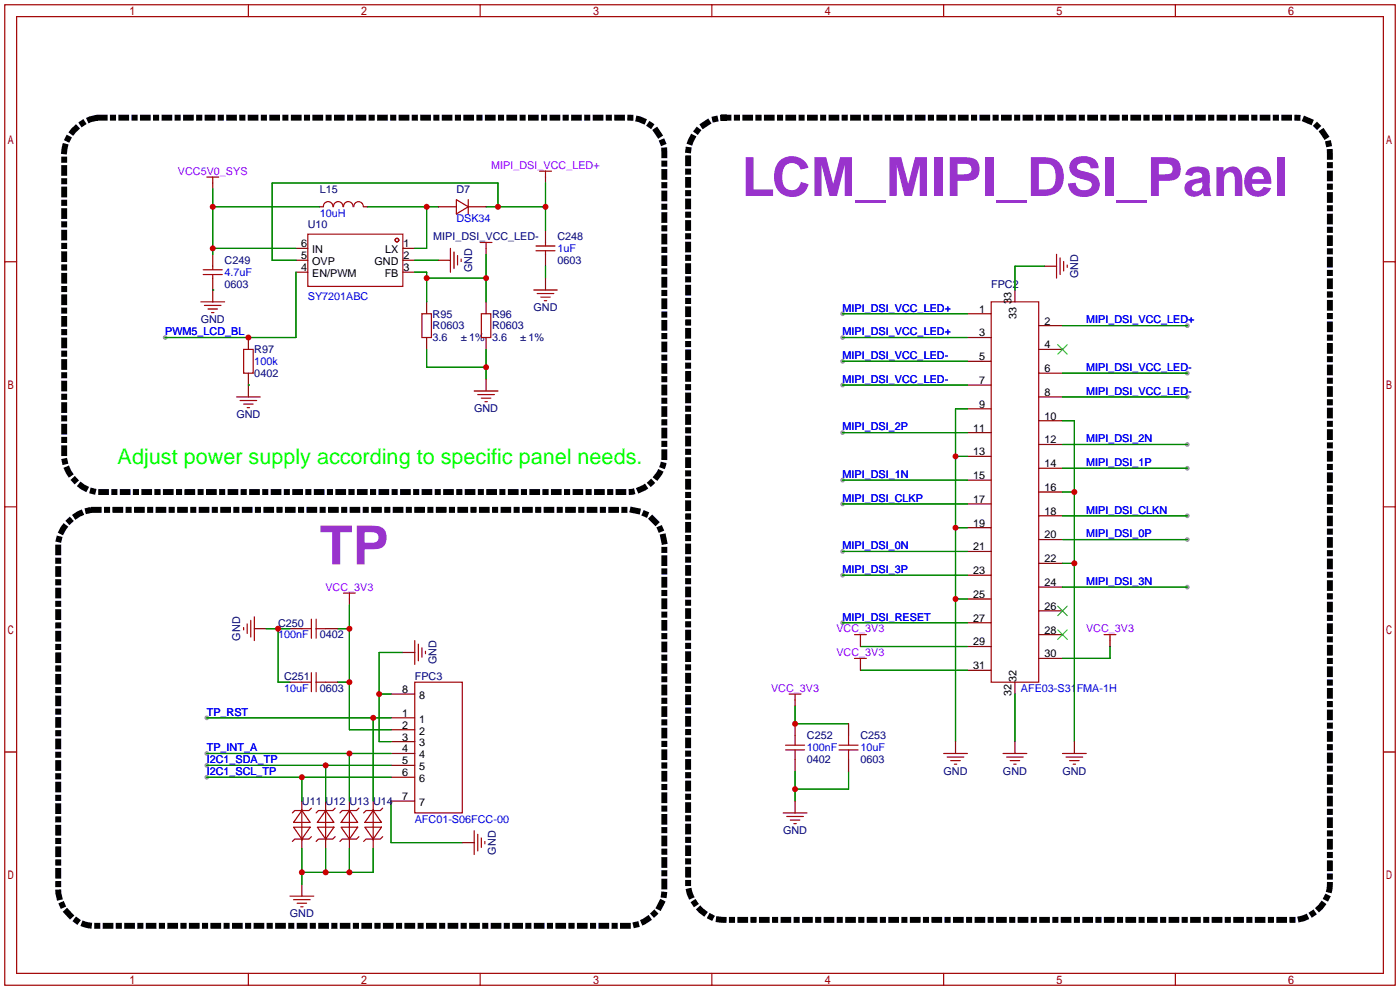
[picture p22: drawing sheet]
<svg xmlns="http://www.w3.org/2000/svg" width="299mm" height="212mm" viewBox="0 0 299 212" stroke-linecap="round" stroke-linejoin="round" font-family="sans-serif">
<defs><g id="words">
<g font-size="11.5" fill="#93c">
<text x="158.5" y="41.9">LCM_MIPI_DSI_Panel</text>
<text x="68.3" y="120.6">TP</text>
</g>
<text font-size="4.6" fill="#0f0" x="25.1" y="99.2">Adjust power supply according to specific panel needs.</text>
<g font-size="2.3" fill="#90f">
<text x="38" y="37.4">VCC5V0_SYS</text>
<text x="105" y="36.1">MIPI_DSI_VCC_LED+</text>
<text x="69.5" y="126.3">VCC_3V3</text>
<text x="178.8" y="135.2">VCC_3V3</text>
<text x="232.1" y="135.2">VCC_3V3</text>
<text x="178.8" y="140.3">VCC_3V3</text>
<text x="164.8" y="147.9">VCC_3V3</text>
</g>
<g font-size="2.3" fill="#000080">
<text x="68.3" y="41.2">L15</text>
<text x="97.5" y="41.2">D7</text>
<text x="65.8" y="48.8">U10</text>
<text x="92.6" y="51.4">MIPI_DSI_VCC_LED-</text>
<text x="119.1" y="51.4">C248</text>
<text x="48" y="56.4">C249</text>
<text x="100.9" y="58.2" transform="rotate(-90 100.9 58.2)">GND</text>
<text x="119.1" y="56.4">0603</text>
<text x="230.4" y="59.5" transform="rotate(-90 230.4 59.5)">GND</text>
<text x="48" y="61.5">0603</text>
<text x="211.8" y="61.5">FPC2</text>
<text x="42.9" y="69">GND</text>
<text x="92.5" y="70.4">R0603</text>
<text x="92.5" y="67.9">R95</text>
<text x="105.2" y="70.4">R0603</text>
<text x="105.2" y="67.9">R96</text>
<text x="114" y="66.5">GND</text>
<text x="54.4" y="75.5">R97</text>
<text x="92.5" y="72.9">3.6Ω±1%</text>
<text x="105.2" y="72.9">3.6Ω±1%</text>
<text x="54.4" y="80.6">0402</text>
<text x="50.5" y="89.3">GND</text>
<text x="101.3" y="88.1">GND</text>
<text x="51.4" y="136.9" transform="rotate(-90 51.4 136.9)">GND</text>
<text x="59.4" y="133.9">C250</text>
<text x="68.3" y="136.4">0402</text>
<text x="93.3" y="142" transform="rotate(-90 93.3 142)">GND</text>
<text x="60.7" y="145.3">C251</text>
<text x="68.3" y="147.9">0603</text>
<text x="88.6" y="145.3">FPC3</text>
<text x="172.5" y="158">C252</text>
<text x="183.9" y="158">C253</text>
<text x="172.5" y="163.1">0402</text>
<text x="183.9" y="163.1">0603</text>
<text x="201.7" y="165.5">GND</text>
<text x="214.4" y="165.5">GND</text>
<text x="227.1" y="165.5">GND</text>
<text x="64.5" y="172">U11</text>
<text x="69.6" y="172">U12</text>
<text x="74.7" y="172">U13</text>
<text x="79.8" y="172">U14</text>
<text x="167.4" y="178.2">GND</text>
<text x="106" y="182.7" transform="rotate(-90 106 182.7)">GND</text>
<text x="62" y="196">GND</text>
</g>
<g font-size="2.3" fill="#00f">
<text x="68.3" y="46.3">10uH</text>
<text x="97.5" y="47.5">DSK34</text>
<text x="119.1" y="53.9">1uF</text>
<text x="48" y="59">4.7uF</text>
<text x="65.8" y="64.1">SY7201ABC</text>
<text x="35.3" y="71.7">PWM5_LCD_BL</text>
<text x="180.1" y="66.6">MIPI_DSI_VCC_LED+</text>
<text x="180.1" y="71.7">MIPI_DSI_VCC_LED+</text>
<text x="232.2" y="69.1">MIPI_DSI_VCC_LED+</text>
<text x="180.1" y="76.8">MIPI_DSI_VCC_LED-</text>
<text x="54.4" y="78">100k</text>
<text x="180.1" y="81.8">MIPI_DSI_VCC_LED-</text>
<text x="232.2" y="79.3">MIPI_DSI_VCC_LED-</text>
<text x="232.2" y="84.4">MIPI_DSI_VCC_LED-</text>
<text x="180.1" y="92">MIPI_DSI_2P</text>
<text x="232.2" y="94.5">MIPI_DSI_2N</text>
<text x="232.2" y="99.6">MIPI_DSI_1P</text>
<text x="180.1" y="102.2">MIPI_DSI_1N</text>
<text x="180.1" y="107.2">MIPI_DSI_CLKP</text>
<text x="232.2" y="109.8">MIPI_DSI_CLKN</text>
<text x="180.1" y="117.4">MIPI_DSI_0N</text>
<text x="232.2" y="114.9">MIPI_DSI_0P</text>
<text x="180.1" y="122.5">MIPI_DSI_3P</text>
<text x="232.2" y="125">MIPI_DSI_3N</text>
<text x="59.4" y="136.4">100nF</text>
<text x="180.1" y="132.6">MIPI_DSI_RESET</text>
<text x="60.7" y="147.9">10uF</text>
<text x="218.2" y="147.9">AFE03-S31FMA-1H</text>
<text x="44.2" y="153">TP_RST</text>
<text x="44.2" y="160.6">TP_INT_A</text>
<text x="172.5" y="160.6">100nF</text>
<text x="183.9" y="160.6">10uF</text>
<text x="44.2" y="163.1">I2C1_SDA_TP</text>
<text x="44.2" y="165.7">I2C1_SCL_TP</text>
<text x="88.6" y="175.8">AFC01-S06FCC-00</text>
</g>
<g font-size="2.3">
<text x="64.4" y="52.9">6</text>
<text x="86.2" y="52.9">1</text>
<text x="64.4" y="57.9">4</text>
<text x="64.4" y="55.4">5</text>
<text x="66.7" y="59.2">EN/PWM</text>
<text x="66.7" y="56.7">OVP</text>
<text x="66.7" y="54.1">IN</text>
<text x="80" y="56.7">GND</text>
<text x="82.2" y="59.2">FB</text>
<text x="82.3" y="54.1">LX</text>
<text x="86.2" y="55.4">2</text>
<text x="86.2" y="57.9">3</text>
<text x="216.2" y="65" transform="rotate(-90 216.2 65)">33</text>
<text x="209.3" y="66.8">1</text>
<text x="209.3" y="71.9">3</text>
<text x="217.2" y="68.1" transform="rotate(-90 217.2 68.1)">33</text>
<text x="223.3" y="69.4">2</text>
<text x="209.3" y="77">5</text>
<text x="223.3" y="74.4">4</text>
<text x="209.3" y="82.1">7</text>
<text x="223.3" y="79.5">6</text>
<text x="209.3" y="87.1">9</text>
<text x="223.3" y="84.6">8</text>
<text x="223.3" y="89.7">10</text>
<text x="208" y="92.2">11</text>
<text x="223.3" y="94.8">12</text>
<text x="208" y="97.3">13</text>
<text x="223.3" y="99.8">14</text>
<text x="208" y="102.4">15</text>
<text x="208" y="107.5">17</text>
<text x="223.3" y="104.9">16</text>
<text x="208" y="112.5">19</text>
<text x="223.3" y="110">18</text>
<text x="208" y="117.6">21</text>
<text x="223.3" y="115.1">20</text>
<text x="208" y="122.7">23</text>
<text x="223.3" y="120.2">22</text>
<text x="223.3" y="125.2">24</text>
<text x="208" y="127.8">25</text>
<text x="223.3" y="130.3">26</text>
<text x="208" y="132.9">27</text>
<text x="208" y="137.9">29</text>
<text x="223.3" y="135.4">28</text>
<text x="208" y="143">31</text>
<text x="223.3" y="140.5">30</text>
<text x="86" y="148.1">8</text>
<text x="89.6" y="149.4">8</text>
<text x="216.2" y="148.9" transform="rotate(-90 216.2 148.9)">32</text>
<text x="217.2" y="145.8" transform="rotate(-90 217.2 145.8)">32</text>
<text x="86" y="153.2">1</text>
<text x="86" y="155.7">2</text>
<text x="89.6" y="154.5">1</text>
<text x="86" y="158.3">3</text>
<text x="86" y="160.8">4</text>
<text x="89.6" y="157">2</text>
<text x="89.6" y="159.5">3</text>
<text x="86" y="163.3">5</text>
<text x="86" y="165.9">6</text>
<text x="89.6" y="162.1">4</text>
<text x="89.6" y="164.6">5</text>
<text x="89.6" y="167.2">6</text>
<text x="86" y="171">7</text>
<text x="89.6" y="172.2">7</text>
</g>
</g></defs>
<g fill="#999">
<circle cx="35.3" cy="72.1" r=".51"/>
<circle cx="180.1" cy="67.1" r=".51"/>
<circle cx="180.1" cy="72.1" r=".51"/>
<circle cx="253.7" cy="69.6" r=".51"/>
<circle cx="180.1" cy="77.2" r=".51"/>
<circle cx="180.1" cy="82.3" r=".51"/>
<circle cx="253.7" cy="79.8" r=".51"/>
<circle cx="253.7" cy="84.8" r=".51"/>
<circle cx="180.1" cy="92.5" r=".51"/>
<circle cx="253.7" cy="95" r=".51"/>
<circle cx="253.7" cy="100.1" r=".51"/>
<circle cx="180.1" cy="102.6" r=".51"/>
<circle cx="253.7" cy="110.2" r=".51"/>
<circle cx="180.1" cy="107.7" r=".51"/>
<circle cx="253.7" cy="115.3" r=".51"/>
<circle cx="180.1" cy="117.9" r=".51"/>
<circle cx="180.1" cy="122.9" r=".51"/>
<circle cx="253.7" cy="125.5" r=".51"/>
<circle cx="180.1" cy="133.1" r=".51"/>
<circle cx="44.2" cy="153.4" r=".51"/>
<circle cx="44.2" cy="161" r=".51"/>
<circle cx="44.2" cy="163.6" r=".51"/>
<circle cx="44.2" cy="166.1" r=".51"/>
</g>
<g fill="none" stroke="#a10000" stroke-width=".25">
<path d="M1 1h297.2v209.6h-297.2zM3.6 3.6h292.1v204.4h-292.1zM53.1 1v2.6M102.6 1v2.6M152.1 1v2.6M201.7 1v2.6M251.2 1v2.6M44.2 37.8h2.5M45.5 37.8v1.3M115.3 36.6h2.6M116.6 36.6v1.2M1 55.9h2.6"/>
<path d="M43.4 57.7h4.1M43.4 58.7h4.1M45.5 56.9v.8M45.5 58.7v.7M65.8 50h20.3v11.2h-20.3zM69.1 44.2a1.01 1.01 0 0 1 1-1.1 1.01 1.01 0 0 1 1 1.1M71.3 44.2a1.01 1.01 0 0 1 1-1.1 1.01 1.01 0 0 1 1 1.1M73.4 44.2a1.01 1.01 0 0 1 1-1.1 1.01 1.01 0 0 1 1 1.1M75.6 44.2a1.01 1.01 0 0 1 1-1.1 1.01 1.01 0 0 1 1 1.1M96.3 53.1v5.1M97 53.8v3.6M97.5 42.7l2.6 1.5-2.6 1.5z"/>
<path d="M97.8 54.6v2M98.6 55.4v.5M100.1 42.7v3M102.6 51.8h2.6M103.9 51.8v1.3M114.6 53.6h4M114.6 52.6h4M116.6 51.8v.8M116.6 53.6v.8M225.8 54.4v5M226.6 55.1v3.6M227.3 55.9v2"/>
<path d="M228.1 56.6v.6M295.7 55.9h2.5M42.9 64.5h5.1M43.7 65.3h3.5M44.4 66h2.1M45.2 66.8h.5M52.1 74.7h2v5.1h-2zM90.2 67.1h2v5h-2zM102.9 67.1h2v5h-2zM114 62h5.1M114.8 62.7h3.6M115.6 63.5h2"/>
<path d="M116.3 64.3h.5M211.8 64.5h10.2v81.3h-10.2zM50.5 84.8h5.1M51.3 85.6h3.6M52.1 86.4h2M52.8 87.1h.5M101.3 83.6h5.1M102.1 84.3h3.6M102.9 85.1h2M103.6 85.9h.5M1 108.3h2.6M295.7 108.3h2.5"/>
<path d="M52.1 134.1v.5M52.8 133.4v2M53.6 132.6v3.5M54.4 131.8v5.1M64.5 134.4h2M66.5 132.3v4.1M67.6 134.4h2M67.6 132.3v4.1M73.4 126.7h2.5M74.7 126.7v1.3M88.6 136.9v5.1M89.4 137.7v3.5"/>
<path d="M90.2 138.4v2.1M90.9 139.2v.5M182.6 135.6h2.6M183.9 135.6v1.3M236 135.6h2.5M237.2 135.6v1.3M64.5 145.8h2M66.5 143.8v4M67.6 143.8v4M67.6 145.8h2M88.6 145.8h10.2v27.9h-10.2zM167.9 159.3h4.1"/>
<path d="M168.7 148.3h2.5M169.9 148.3v1.3M169.9 157.2v2.1M179.3 159.3h4.1M181.4 157.2v2.1M182.6 140.7h2.6M183.9 140.7v1.3M1 160.7h2.6M62.7 176.8h3.6l-1.8 2.5zM64.5 173.2l1.8 2.6h-3.6zM64.5 173v6.6M66.5 178.8l-.5 .5h-3l-.5 .5"/>
<path d="M66.5 172.7l-.5 .5h-3l-.5 .5M67.8 176.8h3.6l-1.8 2.5zM69.6 173.2l1.8 2.6h-3.6zM69.6 173v6.6M71.6 178.8l-.5 .5h-3l-.5 .5M71.6 172.7l-.5 .5h-3l-.5 .5M72.9 176.8h3.6l-1.8 2.5zM74.7 173.2l1.8 2.6h-3.6zM74.7 173v6.6M76.7 178.8l-.5 .5h-3l-.6 .5M76.7 172.7l-.5 .5h-3l-.6 .5M78 176.8h3.5l-1.7 2.5z"/>
<path d="M79.8 173.2l1.7 2.6h-3.5zM79.8 173v6.6M81.8 178.8l-.5 .5h-3.1l-.5 .5M81.8 172.7l-.5 .5h-3.1l-.5 .5M101.3 177.5v5.1M102.1 178.3v3.6M102.9 179.1v2M103.6 179.8v.5M167.4 173.7h5.1M167.9 160.3h4.1M168.1 174.5h3.6M168.9 175.3h2"/>
<path d="M169.7 176h.5M169.9 160.3v2M179.3 160.3h4.1M181.4 160.3v2M201.7 161h5.1M202.4 161.8h3.6M203.2 162.6h2M204 163.3h.5M214.4 161h5.1M215.1 161.8h3.6M215.9 162.6h2M216.7 163.3h.5"/>
<path d="M227.1 161h5.1M227.8 161.8h3.6M228.6 162.6h2M229.4 163.3h.5M295.7 160.7h2.5M62 191.5h5.1M62.7 192.3h3.6M63.5 193h2M64.3 193.8h.5M53.1 208v2.6M102.6 208v2.6M152.1 208v2.6"/>
<path d="M201.7 208v2.6M251.2 208v2.6"/>
<circle cx="84.8" cy="51.3" r=".38"/>
</g>
<g fill="none" stroke="#870000" stroke-width=".25">
<path d="M45.5 39.1v1.3M116.6 37.8v1.3M45.5 54.4v2.5M45.5 59.4v5.1M63.2 53.1h2.6M63.2 55.6h2.6M63.2 58.2h2.6M68.3 44.2h.8M77.7 44.2h.8M86.1 53.1h2.5M86.1 55.6h2.5M86.1 58.2h2.5"/>
<path d="M93.7 55.6h2.6M93.7 44.2h3.8M100.1 44.2h3.8M103.9 53.1v1.3M116.6 49.3v2.5M116.6 54.4v2.5M116.6 59.4v2.6M223.3 56.9h2.5M53.1 72.1v2.6M53.1 79.8v5M91.2 64.5v2.6M91.2 72.1v2.6"/>
<path d="M103.9 64.5v2.6M103.9 72.1v2.6M206.8 67.1h5M206.8 72.1h5M206.8 77.2h5M216.9 62v2.5M222 69.6h5.1M222 74.7h5.1M222 79.8h5.1M103.9 81v2.6M206.8 82.3h5M206.8 87.4h5"/>
<path d="M206.8 92.5h5M206.8 97.5h5M222 84.8h5.1M222 89.9h5.1M222 95h5.1M206.8 102.6h5M206.8 107.7h5M206.8 112.8h5M206.8 117.9h5M222 100.1h5.1M222 105.2h5.1M222 110.2h5.1"/>
<path d="M222 115.3h5.1M54.4 134.4h2.5M62 134.4h2.5M69.6 134.4h2.5M74.7 128v1.3M86.1 139.4h2.5M183.9 136.9v1.3M206.8 122.9h5M206.8 128h5M206.8 133.1h5M206.8 138.2h5M222 120.4h5.1"/>
<path d="M222 125.5h5.1M222 130.6h5.1M222 135.6h5.1M237.2 136.9v1.3M62 145.8h2.5M69.6 145.8h2.5M83.6 153.4h5M83.6 156h5M83.6 158.5h5M83.6 148.3h5M169.9 149.6v1.3M169.9 154.7v2.5"/>
<path d="M181.4 154.7v2.5M183.9 142v1.3M204.2 158.5v2.5M206.8 143.3h5M216.9 145.8v2.5M216.9 158.5v2.5M222 140.7h5.1M229.6 158.5v2.5M64.5 171.2v2M64.5 179.3v2.1M69.6 171.2v2M69.6 179.3v2.1"/>
<path d="M74.7 171.2v2M74.7 179.3v2.1M79.8 171.2v2M79.8 179.3v2.1M83.6 161h5M83.6 163.6h5M83.6 166.1h5M83.6 171.2h5M169.9 162.3v2.5M169.9 171.2v2.5M181.4 162.3v2.5M64.5 189v2.5"/>
<path d="M98.8 180.1h2.5"/>
</g>
<g fill="none" stroke="#008700" stroke-width=".25">
<path d="M116.6 39.1v10.2M45.5 53.1h17.7M45.5 44.2h22.8M45.5 40.4v14M63.2 58.2v13.9h-27.9M78.5 44.2h15.2M88.6 58.2h2.6v6.3M88.6 55.6h5.1M91.2 44.2v8.9h-2.6M91.2 59.4h12.7M103.9 44.2h12.7M103.9 54.4v10.1"/>
<path d="M106.4 44.2v-5.1h-48.2v16.5h5M116.6 56.9v2.5M223.3 56.9h-6.4v5.1M45.5 62h.1M91.2 74.7v3.8h12.7M103.9 74.7v6.3M180.1 72.1h26.7M180.1 67.1h26.7M180.1 77.2h26.7M227.1 69.6h26.6M227.1 79.8h26.6M53.1 82.3h.1"/>
<path d="M180.1 82.3h26.7M180.1 92.5h26.7M204.2 97.5h2.6M206.8 87.4h-2.6v71.1M227.1 84.8h26.6M227.1 89.9h2.5v68.6M227.1 95h26.6M180.1 102.6h26.7M180.1 107.7h26.7M180.1 117.9h26.7M204.2 112.8h2.6M227.1 105.2h2.5"/>
<path d="M227.1 100.1h26.6M227.1 110.2h26.6M227.1 115.3h26.6M56.9 134.4h5.1M59.4 134.4v11.4h2.6M72.1 134.4h2.6M74.7 129.3v26.7h8.9M86.1 139.4h-5.1v19.1h2.6M180.1 122.9h26.7M180.1 133.1h26.7M183.9 138.2h22.9M204.2 128h2.6"/>
<path d="M227.1 120.4h2.5M227.1 125.5h26.6M237.2 138.2v2.5h-10.1M44.2 153.4h39.4M72.1 145.8h2.6M79.8 153.4v17.8M81 148.3h2.6M169.9 150.9v3.8h11.5M183.9 143.3h22.9M216.9 148.3v10.2M44.2 161h39.4M44.2 163.6h39.4"/>
<path d="M44.2 166.1h39.4M64.5 166.1v5.1M69.6 163.6v7.6M74.7 161v10.2M83.6 171.2v8.9h15.2M169.9 164.8v6.4M181.4 164.8v3.9h-11.5M64.5 181.4v7.6M69.6 181.4v5M74.7 181.4v5M79.8 181.4v5h-15.3"/>
</g>
<path d="M226.1 73.7l2 2M228.1 73.7l-2 2M226.1 129.5l2 2.1M226.1 134.6l2 2.1M228.1 129.5l-2 2.1M228.1 134.6l-2 2.1" fill="none" stroke="#3c3" stroke-width=".25"/>
<path d="M21.3 25.1h113.1a7.6 7.6 0 0 1 7.6 7.7v64.7a8.2 8.2 0 0 1-7.6 7.7h-113.1a8.2 8.2 0 0 1-7.6-7.7v-64.7a8.2 8.2 0 0 1 7.6-7.7M154.7 25.1h121.9a7.6 7.6 0 0 1 7.6 7.7v156.2a8.2 8.2 0 0 1-7.6 7.6h-121.9a8.2 8.2 0 0 1-7.6-7.6v-156.2a8.2 8.2 0 0 1 7.6-7.7M20.1 109h114.3a7.6 7.6 0 0 1 7.6 7.6v73.6a8.2 8.2 0 0 1-7.6 7.7h-114.3a8.2 8.2 0 0 1-7.7-7.7v-73.6a8.2 8.2 0 0 1 7.7-7.6" fill="none" stroke="#000" stroke-width="1.3" stroke-dasharray="1 1.8 0 1.8"/>
<g fill="#c00">
<circle cx="91.2" cy="44.2" r=".63"/>
<circle cx="116.6" cy="44.2" r=".63"/>
<circle cx="106.4" cy="44.2" r=".63"/>
<circle cx="103.9" cy="78.5" r=".63"/>
<circle cx="53.1" cy="72.1" r=".63"/>
<circle cx="103.9" cy="59.4" r=".63"/>
<circle cx="91.2" cy="59.4" r=".63"/>
<circle cx="45.5" cy="44.2" r=".63"/>
<circle cx="45.5" cy="53.1" r=".63"/>
<circle cx="204.2" cy="128" r=".63"/>
<circle cx="204.2" cy="112.8" r=".63"/>
<circle cx="204.2" cy="97.5" r=".63"/>
<circle cx="229.6" cy="105.2" r=".63"/>
<circle cx="229.6" cy="120.4" r=".63"/>
<circle cx="169.9" cy="154.7" r=".63"/>
<circle cx="169.9" cy="168.7" r=".63"/>
<circle cx="74.7" cy="134.4" r=".63"/>
<circle cx="74.7" cy="145.8" r=".63"/>
<circle cx="59.4" cy="134.4" r=".63"/>
<circle cx="81" cy="148.3" r=".63"/>
<circle cx="79.8" cy="153.4" r=".63"/>
<circle cx="74.7" cy="161" r=".63"/>
<circle cx="69.6" cy="163.6" r=".63"/>
<circle cx="64.5" cy="166.1" r=".63"/>
<circle cx="64.5" cy="186.4" r=".63"/>
<circle cx="69.6" cy="186.4" r=".63"/>
<circle cx="74.7" cy="186.4" r=".63"/>
</g>
<use href="#words"/>
</svg>
